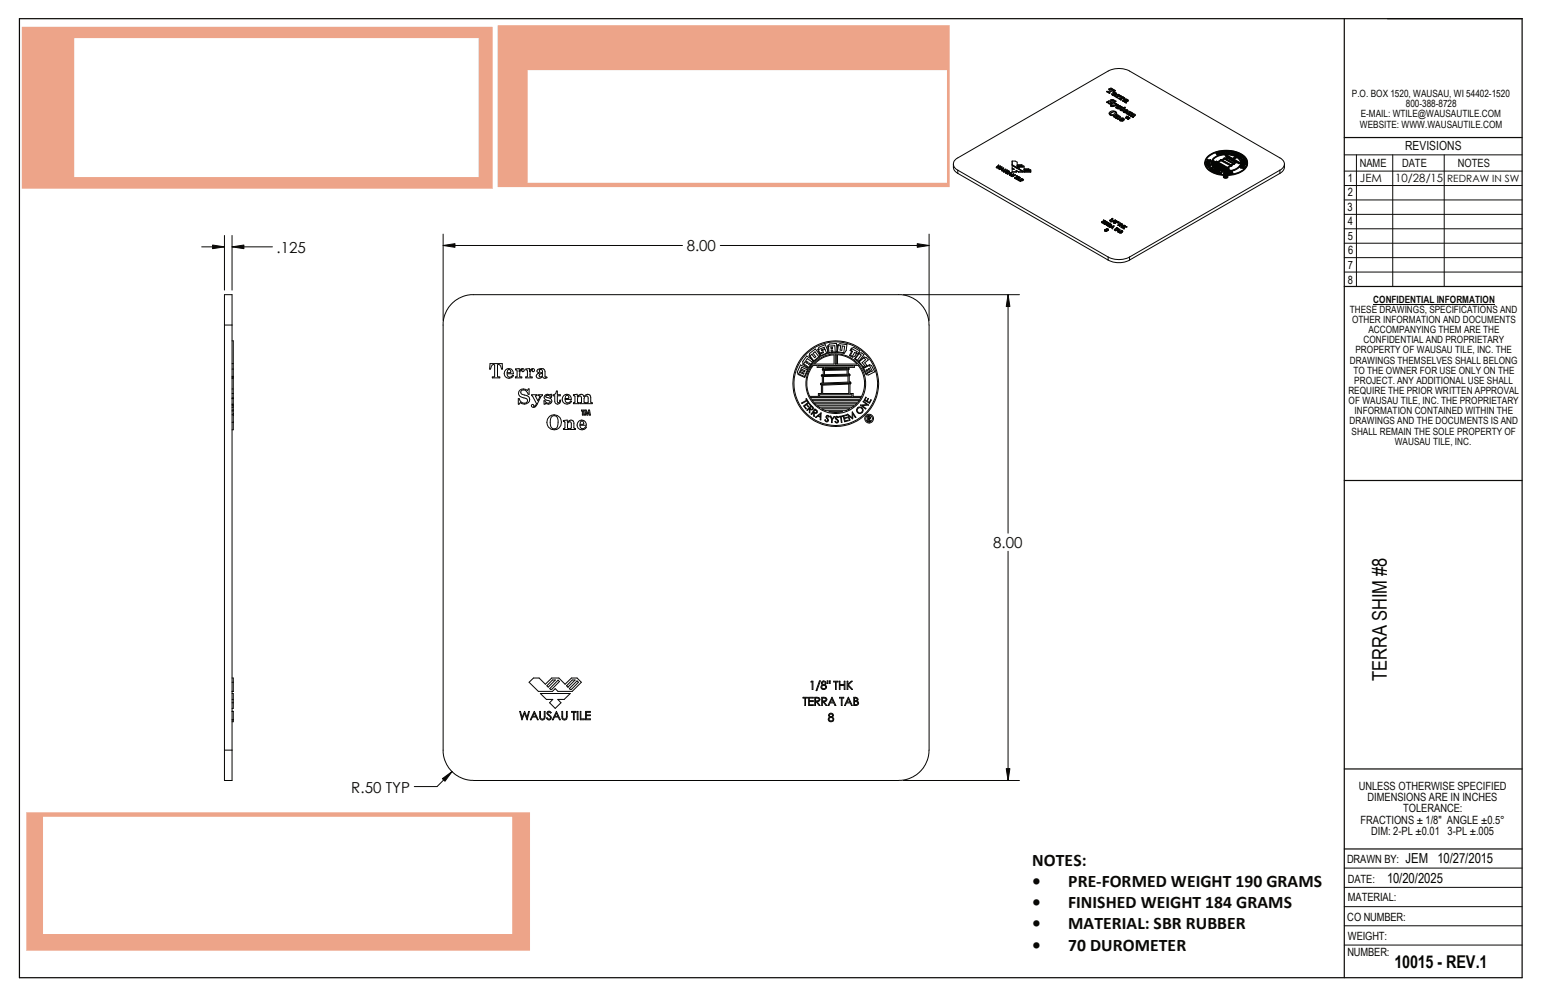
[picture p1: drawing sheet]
<svg xmlns="http://www.w3.org/2000/svg" width="432mm" height="279mm" viewBox="0 0 432 279" stroke-linecap="round" stroke-linejoin="round" font-family="sans-serif">
<defs><g id="words">
<text font-size="5.6" fill="#040503" x="386.6" y="189.9" transform="rotate(-90 386.6 189.9)">TERRA SHIM #8</text>
<g font-size="4.9" fill="#090806">
<text x="287.7" y="241.3">NOTES:</text>
<text x="287.7" y="247.3">•</text>
<text x="297.8" y="247.3">PRE-FORMED WEIGHT 190 GRAMS</text>
<text x="287.7" y="253.2">•</text>
<text x="297.8" y="253.2">FINISHED WEIGHT 184 GRAMS</text>
<text x="287.7" y="259.2">•</text>
<text x="297.8" y="259.2">MATERIAL: SBR RUBBER</text>
<text x="287.7" y="265.1">•</text>
<text x="297.8" y="265.1">70 DUROMETER</text>
</g>
<text font-size="4.9" fill="#040503" x="388.7" y="269.9">10015 - REV.1</text>
<g font-size="4.2" fill="#090806">
<text x="77.1" y="70.5">.125</text>
<text x="191.4" y="70.1">8.00</text>
<text x="276.9" y="152.9">8.00</text>
<text x="97.9" y="221">R.50 TYP</text>
</g>
<g font-size="3.8" fill="#040503">
<text x="391.8" y="240.6">JEM 10/27/2015</text>
<text x="386.7" y="246.1">10/20/2025</text>
</g>
<text font-size="3.5" fill="#0d0b08" x="391.7" y="41.7">REVISIONS</text>
<g font-size="3.2" fill="#0d0b08">
<text x="379.1" y="46.5">NAME</text>
<text x="390.8" y="46.5">DATE</text>
<text x="406.4" y="46.5">NOTES</text>
<text x="378.8" y="220.2">UNLESS OTHERWISE SPECIFIED</text>
<text x="381.2" y="223.4">DIMENSIONS ARE IN INCHES</text>
<text x="391.1" y="226.5">TOLERANCE:</text>
<text x="379.2" y="229.7">FRACTIONS ± 1/8&quot; ANGLE ±0.5°</text>
<text x="382.2" y="232.9">DIM: 2-PL ±0.01 3-PL ±.005</text>
</g>
<g font-size="3.2" fill="#090806">
<text x="375.7" y="50.7">1</text>
<text x="379.1" y="50.8">JEM</text>
<text x="388.9" y="50.8">10/28/15</text>
<text x="375.7" y="58.8">3</text>
<text x="375.8" y="54.8">2</text>
<text x="375.8" y="62.8">4</text>
<text x="375.8" y="66.9">5</text>
<text x="375.8" y="70.8">6</text>
<text x="375.8" y="75.1">7</text>
<text x="375.8" y="79.1">8</text>
<text x="375.5" y="240.7">DRAWN BY:</text>
<text x="375.8" y="246.1">DATE:</text>
<text x="375.8" y="251.4">MATERIAL:</text>
<text x="375.6" y="256.8">CO NUMBER:</text>
<text x="375.8" y="262.1">WEIGHT:</text>
<text x="375.6" y="266.7">NUMBER:</text>
</g>
<g font-size="2.8" fill="#090806">
<text x="376.9" y="27.1">P.O. BOX 1520, WAUSAU, WI 54402-1520</text>
<text x="391.9" y="29.9">800-388-8728</text>
<text x="379.1" y="35.6">WEBSITE: WWW.WAUSAUTILE.COM</text>
<text x="379.3" y="32.7">E-MAIL: WTILE@WAUSAUTILE.COM</text>
<text x="403.4" y="50.8">REDRAW IN SW</text>
<text x="376.3" y="87.3">THESE DRAWINGS, SPECIFICATIONS AND</text>
<text x="382.8" y="84.5">CONFIDENTIAL INFORMATION</text>
<text x="376.9" y="90.1">OTHER INFORMATION AND DOCUMENTS</text>
<text x="380.1" y="95.8">CONFIDENTIAL AND PROPRIETARY</text>
<text x="381.5" y="92.9">ACCOMPANYING THEM ARE THE</text>
<text x="376.3" y="101.4">DRAWINGS THEMSELVES SHALL BELONG</text>
<text x="377.9" y="98.6">PROPERTY OF WAUSAU TILE, INC. THE</text>
<text x="377.3" y="104.2">TO THE OWNER FOR USE ONLY ON THE</text>
<text x="377.5" y="107">PROJECT. ANY ADDITIONAL USE SHALL</text>
<text x="375.9" y="109.9">REQUIRE THE PRIOR WRITTEN APPROVAL</text>
<text x="375.9" y="112.7">OF WAUSAU TILE, INC. THE PROPRIETARY</text>
<text x="376.2" y="118.3">DRAWINGS AND THE DOCUMENTS IS AND</text>
<text x="377.6" y="115.5">INFORMATION CONTAINED WITHIN THE</text>
<text x="376.8" y="121.2">SHALL REMAIN THE SOLE PROPERTY OF</text>
<text x="388.8" y="124">WAUSAU TILE, INC.</text>
</g>
</g></defs>
<g fill="none" stroke="#0d0b08" stroke-width=".28">
<path d="M374.7 51.7h49.6M374.7 59.8h49.6M374.7 55.8h49.6M374.7 43.2h49.6M374.7 47.7h49.6M378.1 43.2v36.7M388.2 43.2v36.7M402.6 43.2v36.7M374.7 71.8h49.6M374.7 67.8h49.6M374.7 75.9h49.6M374.7 63.8h49.6"/>
<path d="M374.7 252.8h49.6M374.7 247.4h49.6M374.7 242.1h49.6M374.7 258.1h49.6M374.7 263.5h49.6"/>
</g>
<path d="M5.4 5.2v267.4h418.9v-267.4h-37.5" fill="none" stroke="#090806" stroke-width=".34"/>
<path d="M5.4 5.2h418.9M374.7 5.2v267.4M374.7 38.4h49.6M374.7 79.9h49.6M374.7 134h49.6M374.7 214.4h49.6M374.7 236.7h49.6" fill="none" stroke="#0d0b08" stroke-width=".34"/>
<g fill="none" stroke="#040503" stroke-width=".28">
<path d="M308.5 28.4l.1 .2M308.5 25.5l.7 .5M308.5 28.4l.1 .1M308.5 25.5l.7 .4M308.6 28.5v.1M308.6 28.6h.3M308.6 28.5h.3M308.9 28.6l.2 .3M308.9 28.5l.2 .3M308.9 28.5v.1M309.1 28.2l-.1 .3M309.1 28.9l.6 .2"/>
<path d="M309.1 28.8l.6 .2M309.1 28.2a.41 .41 0 0 0 .2 .6 .41 .41 0 0 0 .5-.2M309.1 24.8l.1 .2M309.1 28.8v.1M309.1 28.2l-.6 .2M309.1 24.8l.6-.2 1.2 .6M309.1 24.8l.1 .1M309.2 25.7v.1M309.2 31.5v.2M309.2 25.8l.2 .1M309.2 31.7l.3 .4M309.2 24.9v.1"/>
<path d="M309.2 25.9v.1M309.4 25.9l-.2 .1M309.4 25.9h-.2M309.4 28l.3 .6M309.5 32.1l.6 .2 .9-.2M309.5 32v.1M309.6 29.5l.1 .1M309.6 29.4v.1M309.7 28.6h.1M309.7 28.4l.1 .2M309.7 28.4v.2M309.7 29v.1"/>
<path d="M309.7 29.6l.2 .1M309.7 29.5l.2 .1M309.7 29.5v.1M309.8 29.5l-.1-.2v.2M309.8 29.5h.1M309.9 31.5l-.4 .3M309.9 31.3v.2M309.9 28.1h-.1M309.9 28.1h.5M309.9 26.2l.2 .4M309.9 27.9h.5M309.9 27.9l-.1 .2 .5 .5-.2 .2"/>
<path d="M309.9 27.9v.2M309.9 29.3l-.1 .2M309.9 29.6v.1M310 24.9l-.8 .1M310 24.8v.1M310 24.8l-.8 .1M310 24.9l-1.1 .6h-.4M310.1 29l-.4 .1M310.1 28.8l-.4 .2M310.1 28.8v.2M310.1 26.5h.8M310.1 26.5l-.1-.2a.62 .62 0 0 1 .6-.5 .62 .62 0 0 1 .6 .5l-.2 .2"/>
<path d="M310.1 26.5v.1M310.3 28.7l-.2 .3M310.3 28.6v.2M310.3 25.1h.2M310.3 25.1v.1M310.3 25.5l.1 .2M310.3 25.2l-1.1 .6M310.3 25.2h.2M310.3 25.5l.1 .1M310.3 25.1l-1.1 .6M310.4 29.7h-.5M310.4 26.2l-.1 .2"/>
<path d="M310.4 29.5l-.5 .1M310.4 26.1l-.2 .3 .7 .1M310.4 26.2l.6 .4M310.4 25.6v.1M310.4 26.1v.1M310.4 29.5v.2M310.4 26.1l.6 .4M310.4 28.1l.2 .1M310.4 27.9l.2 .3-.2 .2M310.4 28.4l.1 .3M310.4 27.9v.2M310.4 28.4l.1 .1"/>
<path d="M310.5 25.2v.1M310.5 25.1l-.2 .4M310.5 32.5l.5 .4M310.5 25.1v.1M310.5 32.5l.5 .3M310.5 26l.4-.1 .2 .2-.3 .1zM310.5 28.5v.2M310.6 28.7l.1 .2M310.6 28.7l.7 .3M310.6 28.7h.1M310.7 28.8l-.4 .7h-.5M310.7 28.7v.1"/>
<path d="M310.8 26.8l.6 .5M310.8 26.8l.6 .4M310.9 26.5v.2l-.8-.1M310.9 31.2h.1a.87 .87 0 0 1-.6 .7 .87 .87 0 0 1-.9-.2l.4-.4M310.9 31.2l-1 .1M310.9 31.3l-.4-.1-.6 .3M310.9 31.3l.1 .1M310.9 25.2l-.5 .5M310.9 31.2v.1M310.9 25.2l-.5 .4M311 29.1l.2 .1M311 31.9l.3-.3a1.06 1.06 0 0 0-1.1-.7 1.06 1.06 0 0 0-1 .9l.3 .2"/>
<path d="M311 31.9l-.9 .2-.6-.1M311 29l-.2 .4 .6-.1M311 31.9v.2M311 32.6v.1M311 26.1h-.4M311 26v.1M311 26.5v.1M311 32.8v.1M311 32.7h.1M311.1 28.2h-.3a.76 .76 0 0 0-1.3-.1l.2 .3M311.1 28.2l-.6 .5M311.1 29.9v.2"/>
<path d="M311.1 29.9v.1M311.1 28.2l-.6 .3M311.1 32.7v.3l.6 .3M311.1 32.9l.6 .2M311.1 32.7l-.1 .1M311.1 29h-.1l-.1 .4M311.1 30.1h.2M311.1 29l.1 .2M311.1 30v.1M311.1 30h.2M311.3 31.5l-.3 .6M311.3 30.1l.2 .2"/>
<path d="M311.3 26.1l-.3 .5M311.3 32l.1 .1-.9 .4M311.3 30l.2 .1M311.3 29l-.1 .2M311.3 30v.1M311.3 32v.2M311.3 32l.4 .1M311.3 32h.1M311.3 29h-.2M311.3 32.4v.2M311.3 32.6l-.2 .1M311.3 32.4l-.3 .2"/>
<path d="M311.4 29.1v.2M311.4 27h.1M311.4 29.1l.4 .2M311.4 29.1h.1M311.4 27l.1 .1M311.4 29.8l.1 .3h.4M311.4 27.2v.1M311.4 29.8v.2M311.4 29.8l-.3 .1M311.5 30.3h.6M311.5 29.5h.2M311.5 30.1l.6 .1"/>
<path d="M311.5 29.3h.2M311.5 29.5l-1.1 .2M311.5 29.3v.2M311.5 30.1v.2M311.5 29.3l-1.1 .2M311.5 27.1l-.1 .1M311.5 27.1l-.1 .2M311.6 26.8v.2M311.6 27l-.2 .1M311.6 26.8l-.2 .2M311.6 29.7l.1 .2M311.6 26.3l.1 .2"/>
<path d="M311.6 26.3l.1 .1M311.6 26.3l.5 .2M311.7 29.9l.1 .2M311.7 33v.1M311.7 29.8l.1 .1M311.7 26.4v.1M311.7 29.8v.1M311.7 33.1v.2M311.7 26.5l-.9 .3M311.7 33.1h.1M311.7 32.1l-.1 .2h.5l.2 .3M311.7 29.3v.2"/>
<path d="M311.7 32.1v.2M311.8 32.4l-.5 .2M311.8 32.4l.1 .2-.9 .3M311.8 32.4h-.5M311.8 29.9l.1 .2M311.8 30.1h.1M311.8 29.3l-.1 .2M311.8 27.4l.7 .5M311.8 29.9v.2M311.8 29.3h-.1M311.8 27.4l.7 .4M312 29.6l.3 .2"/>
<path d="M312 29.6h.3M312 29.6l.3 .4-.2 .2M312 33.2l.3 .5M312.1 32.7v.2M312.1 32.9l-.4 .2M312.1 32.7l-.4 .3M312.1 26.8l-.5 .2M312.1 26.9l.1 .1M312.1 26.5l-.3 .2h.6v.2M312.1 26.5l.1 .5M312.1 30.2v.1M312.2 27h.2"/>
<path d="M312.2 26.7v.2M312.2 26.7l-.6 .1M312.2 26.9h.2M312.2 26.7h.1M312.3 32.5l-.2 .4M312.3 30.5l.1 .3M312.3 30l-.2 .3M312.3 33.5l.7 .2M312.3 33.5l-.2-.1a.69 .69 0 0 1 .6-.6 .69 .69 0 0 1 .7 .5l-.3 .2M312.3 32.6l-.2 .1M312.3 29.6l.1 .3M312.3 26.7h.1"/>
<path d="M312.3 29.6v.2M312.3 33.5v.2M312.3 29.8h.1M312.4 27.5l.1 .2M312.4 29.9h.1M312.4 29.9l.1 .2M312.4 27.5v.1M312.4 30.7v.1M312.4 26.9v.1M312.5 27.8v.1M312.5 29.9v.2M312.5 26.8l-.1 .2"/>
<path d="M312.5 33.3l-.2 .1M312.5 33.1l-.2 .3 .7 .3M312.5 33.1v.2M312.5 33.3l.6 .4M312.5 33.1l.6 .4M312.5 27.7v.2M312.5 27.7v.1M312.6 33.1l.4-.1 .2 .1-.2 .2zM312.6 27.6h-.1M312.6 27.4v.2M312.6 27.4l-.2 .1M312.6 30.5v.2l.5-.1"/>
<path d="M312.6 26.9l.1 .2M312.6 26.9l.1 .1M312.6 26.9l.5 .2M312.7 27v.1M312.7 27.1l-.9 .3M312.7 29.8h-.2a.45 .45 0 0 0-.4-.4 .45 .45 0 0 0-.4 .4M312.7 29.8l-.2 .3M312.7 29.8l-.2 .1M312.8 33.2h.3M312.8 30l.1 .1-.6 .3 .1 .3M312.8 30v.1M313 28.1l.1 .2"/>
<path d="M313 33.7h-.7M313 28v.2M313.1 30.6l-.2 .3-.5-.1M313.1 30.6l-.7 .1M313.1 28.3l.5 .1M313.1 30.9l.2 .5M313.1 28.2l.5 .1 .1 .2M313.1 28.2v.1M313.1 27.4l-.5 .2M313.1 27.3l.1 .3M313.1 27.1l-.3 .1h.5l.1 .2M313.1 27.1v.1"/>
<path d="M313.1 33v.2M313.1 33.5v.2M313.1 33.2h.1M313.2 27.6h.2M313.2 27.4h.2M313.2 27.3v.1M313.2 27.3l-.6 .1M313.2 30.4l-.6 .1M313.2 30.4l.2 .1M313.2 30.2l.2 .2M313.2 30.2l-.6 .3M313.2 27.3h.1"/>
<path d="M313.2 27.4v.2M313.2 30.2v.2M313.3 27.3h.1M313.3 31.2l.7 .1M313.3 31.2v.2M313.4 33.4l-.3 .3M313.4 28l.5 .1-.5 .1M313.4 28v.2M313.4 28.2h.4M313.4 33.2v.2M313.4 27.4v.2M313.4 30.4v.1"/>
<path d="M313.5 27.5l-.1 .1M313.5 27.3v.2M313.6 28.4l.1 .2M313.6 31l-.2 .1M313.6 30.9l-.1 .3 .5 .1M313.6 27.7v.2M313.6 30.3l-.2 .2M313.6 30.9v.1M313.6 31l.6 .3M313.6 30.9l.6 .3M313.6 30.3l-.2 .1M313.6 27.8a.45 .45 0 0 1 .5-.2 .45 .45 0 0 1 .3 .5"/>
<path d="M313.6 27.8v.1M313.6 29.9l-.8 .1M313.6 29.9l-.2 .3M313.6 29.9l-.3 .2 .3 .2M313.7 28.6l.2 .1M313.7 30.8h.5l-.1 .2zM313.7 28.5h.3M313.7 28.5v.1M313.7 32.7l.1 .2M313.7 32.7l.1 .1M313.8 30.9h.4M313.8 27.9h.1"/>
<path d="M313.8 32.8v.1M313.9 27.7l-.3 .1M313.9 28.4h.1M313.9 28.4l.1 .1M313.9 27.7h.1M313.9 27.7v.2M313.9 32.9l.1 .1M313.9 32.9h-.1M313.9 32.9h.1M314 27.9h-.1M314 27.9h.2M314 27.7l.2 .1"/>
<path d="M314 28.7h-.1M314 31.6l.5 .4M314 28.5l-.1 .2M314 31.6l.5 .3M314 31.3l-.2 .2-.5-.1M314 32.9l.4-.2-.2 .3M314 32.9v.1M314.1 32.4v.2M314.1 32.4l.3 .2M314.1 32.4l-.4 .3M314.2 27.8l-.2 .2-.9-.1v.3M314.2 27.9h.1"/>
<path d="M314.2 27.8v.1M314.2 31.2l.3-.2-.2-.4h-.7l-.5 .3 .2 .3M314.2 33h-.2M314.2 33l.1 .2M314.2 33h.1M314.2 30.7v.2M314.2 31.2v.1M314.2 30.9h.1M314.2 32.7l-.2 .1M314.2 32.6v.1M314.2 32.6h.1M314.2 32.6l-.4 .2"/>
<path d="M314.3 33l.4-.1-.2 .2M314.3 33v.2M314.3 32.6l-.1 .1M314.4 28.3l-.5 .2M314.4 28.1l-.5 .3M314.4 28.1v.2M314.4 32.6h.1M314.4 32.6h-.1M314.5 31l-.3 .3M314.5 30.9v.2M314.5 33.1v.2M314.5 33.1l-.2 .1"/>
<path d="M314.5 33.1v.1M314.5 27.9l-.1 .4M314.5 31.9v.1M314.5 33.2v.1M314.6 31.7v.1M314.6 31.8h.1M314.6 31.8v.3l.6 .3M314.6 32h-.1M314.6 32.6l-.1 .3M314.6 32.6l-.7 .3M314.6 32.6l-.2 .3h.6M314.6 32l.6 .3"/>
<path d="M314.6 31.8l-.1 .1M314.8 31.1l.1 .1M314.8 31.1v.1M314.8 31.1l.5 .1M314.8 31.2l-.8 .4M314.9 31.2h-.1M314.9 31.2h.1M314.9 31.5h.5M314.9 31.6l-.3 .2M314.9 31.5v.1M314.9 31.5l-.3 .2M315 32.9l-.5 .4"/>
<path d="M315 32.9l-.5 .3M315.2 32.3v.1M315.2 32.1v.1M315.2 32.2h.1M315.3 31.2l-.2 .2 .6 .1v.3l.7 .2M315.3 32.2v.3l.5 .3M315.3 32.3l-.1 .1M315.3 32.2l-.1 .1M315.3 31.2v.2M315.4 31.5l-.5 .1M315.4 31.5v.2l-.8 .3M315.4 32.3l.4 .3"/>
<path d="M315.4 32.3h.1M315.6 31.9h.4M315.6 32l-.3 .2M315.6 31.9l-.4 .2M315.6 31.9v.1M315.8 31.6v.2M315.8 32.5v.1M315.8 32.6v.2M315.8 32.6h.1M315.9 32.6l-.1 .2M315.9 32.6h-.1M316 31.9l-.4 .1"/>
<path d="M316 31.9l.1 .1-.7 .3M316.3 32.3l-.4 .3M316.3 32.2l-.5 .3M316.3 32.2v.1M316.4 32l-.1 .3M316.4 32l-.1 .2M265.8 45.7l.1 1.5 1.1 1.1M267 47.5a1.81 1.81 0 0 1-1.2-1.8 1.81 1.81 0 0 1 1.2-1.7l41.9-24.2a6.5 6.5 0 0 1 6 0l41.9 24.2a1.79 1.79 0 0 1 1.3 1.7 1.79 1.79 0 0 1-1.3 1.8M267 47.5l41.9 24.2M267 47.5v.8M267 48.3l41.9 24.2M277.7 46.6l.9-.2-.3 .5"/>
<path d="M277.7 46.8h.1M277.7 46.6h.1M277.7 46.6v.2M278.3 46.9h.1M278.4 46.1l-.7 .5M278.4 46.1l-.2 .3M278.4 46.1l-.4 .4 .8-.2M278.5 46.6l-.8 .2M278.6 47.2v.1M278.6 47.1v.2M278.8 46.3l-.2 .4M278.8 46.3h.1"/>
<path d="M278.8 46.3l-.3 .5 .8-.2M279.1 47.2l-.5 .1M279.1 47.2l.3 .2M279.1 47.1l.3 .2-.1 .2M279.1 47.1h-.5M279.1 47.1v.1M279.2 47l.5-.1-.2 .3zM279.3 47.5l.1 .2M279.3 47.5h.1M279.3 46.6l-1 .5v-.2M279.3 46.6l-1 .3M279.4 47.5v.2"/>
<path d="M279.5 47.1l-.1 .1M279.6 47.6v.2M279.7 47.8v.2M279.8 46.9l-.4 .8M279.8 46.9l-.4 .6M279.8 46.9l-1.2 .2M279.8 46.9h.1M279.8 47.5v.3M279.8 47.5v.2M279.9 47.6l-.1 .1M279.9 47.5h-.1M279.9 47.5v.1"/>
<path d="M280.3 48l.1 .3M280.4 47.9l-.7 .1M280.4 48.3h.4M280.4 48.2h.4M280.4 47.8h-.7M280.4 47.8v.1M280.4 48.2v.1M280.4 47.9l.2 .3 .2-.3M280.4 47.9v.3M280.4 47.2l-.7 .3v.3M280.4 47.2l-.5 .4M280.4 47.9v.2"/>
<path d="M280.4 47.2l-.5 .3M280.8 48.3v.3M280.8 48.3v.1M280.8 47.8v.2M280.8 47.5l-1 .3M280.8 47.5l-.4 .4M280.8 48.2v.1M280.8 48.4v.2M280.8 47.5l-.4 .3M280.9 48l-.1 .3M280.9 47.8l.3 .1M280.9 47.7h.3"/>
<path d="M280.9 47.7l-.1 .5M280.9 47.7v.2M281.2 47.7l.1 .2-.1-.3-.4 .2M281.2 47.7v.3l.1-.2M281.2 48.5l-.4 .1M281.2 48.5l.3 .1M281.2 48.3l.4 .3-.1 .2M281.2 48.3l-.4 .1M281.2 48.3v.2M281.3 48.3l.5-.1-.2 .3zM281.5 48.8v.1M281.5 48.8h.1"/>
<path d="M281.7 48.3l-.2 .1M281.8 49l.1 .2M281.8 48.9v.2M281.9 49.1v.1M282 48.8l.1 .1M282 48.8v.2h.5M282 48.1l-.5 .8M282 48.1l-.5 .7M282 48.1l-1.2 .2M282 48.1h.1M282.1 48.7l-.1 .1M282.1 48.7v.2"/>
<path d="M282.2 46.9l.6 .3h-.6v.8h1.1v-.5l.6 .4M282.2 47.9h1.1M282.2 45.9l1.3 .8M282.5 49.1l-.6 .1M282.5 49l-.6 .1M282.5 47.2l-.3-.2v-.8l2.9 1.7M282.5 49v.1M282.6 48.5l-.7 .3v.3M282.6 48.5l-.5 .4M282.6 48.5l-.5 .2M282.8 49.6l.1 .1M282.8 49.6h.1"/>
<path d="M282.9 49.6v.1M283 48.7l-.5 .4M283 48.7l-.5 .3M283.2 49.8l.1 .2M283.2 49.8h.1M283.3 49.8v.2M283.3 47.6l.6 .4M283.4 49l.1 .2M283.4 49l.1 .1-.7 .5M283.4 49l.5 .2M283.5 50l.4 .3M283.5 50l.4 .2"/>
<path d="M283.5 46.9l-1.3-.8v-1.2h.8l.5 .3v.7h1.3l.7 .5v.7h1.2l.6 .3v.6h-1.8M283.5 46.9h.6M283.5 46.7h.6v.5l1.4 .8M283.5 46.1l1.4 .2h-1.4zM283.5 46.7v.2M283.5 46.2h1.2M283.6 49.3l-.7 .4M283.6 49.3l.2 .1M283.6 46.6l1.6-.2h-1.7l.2 .2M283.6 49.1l.2 .2M283.6 49.1l-.7 .5M283.6 49.1v.2"/>
<path d="M283.8 49.3v.1M283.9 49.2l-.1 .2M283.9 50.2v.1M283.9 49.2l-.1 .1M283.9 47.9v.1M283.9 47.9h1.2M284 50.1v.3l.5 .2M284 50.2l-.1 .1M284 50.1l-.1 .1M284 50.2l.5 .3M284.1 49.3l-.8 .7M284.1 49.3l-.8 .5"/>
<path d="M284.1 49.3l-.9 .5M284.1 47.1l1.4 .8M284.4 49.5l-.6 .5M284.4 49.5l-.9 .5M284.4 49.5l-.8 .4 .4 .2M284.5 50.2l-.2 .1M284.5 50.2l.4 .2M284.5 50l.4 .3M284.5 50l-.3 .2 .4 .3M284.5 50v.2M284.5 50.5v.1M284.6 50.5l-.1 .1"/>
<path d="M284.6 50.5h-.1M284.7 46.2v.1M284.7 46.1v.1M284.8 50l-.1 .1M284.8 50l.4 .2M284.8 49.9l-.2 .1 .4 .2M284.8 49.9l.4 .2M284.8 49.9v.1M284.9 50.3v.1M285 50.2l-.1 .2M285 50.2l-.1 .1M285.1 47.9l-1.2 .1"/>
<path d="M285.2 50.1v.1M285.3 50l-.1 .2M285.3 50l-.4-.2-.9 .4M285.3 50l-.1 .1M285.5 47.5h1.5v.2h-1.4zM285.5 47.9h1.8M285.5 47.2l1.4 .2h-1.4zM285.5 47.9v.1M285.6 47.7h1.4M286.6 47.2v.2M335.8 45.3a3.7 3.7 0 0 0 3.3 3.3l2.3 .3M336.4 45.7l.9-.1v.2"/>
<path d="M336.4 45.1v.3h.1M336.4 45.7h.4l-.3 .4M336.4 45.8h.1M336.4 45.1l.1-.3 .8 .1-.1 .2M336.4 45.1h.1M336.4 45.8h.2M336.5 43.8a8.5 8.5 0 0 1 10.6 0 2.48 2.48 0 0 1-1.1 4 8.6 8.6 0 0 1-9.5-.9 2.13 2.13 0 0 1 0-3.1zM336.5 46.2v.1M336.5 45v.1M336.5 45h.3M336.5 46.1h.1M336.5 46.1l1 .1"/>
<path d="M336.5 44.8v.2M336.5 46.1v.2M336.5 44.8l.3 .1v.2M336.5 44.8v.3M336.5 46.3h.3M336.5 46.1l.3 .1M336.5 44.6l.7 .2M336.7 43.8a8.2 8.2 0 0 1 10.5 .2 2.57 2.57 0 0 1-1.6 3.9 8.6 8.6 0 0 1-9-1 2.19 2.19 0 0 1 .1-3.1zM336.7 46.7h.1M336.7 46.5l.1 .1M336.7 46.5l.1 .2M336.8 45.5l.1 .1"/>
<path d="M336.8 45.3l-.4 .2v.3M336.8 45.5l-.4 .2M336.8 45.3v.2M336.8 45.1v.2M336.8 45.1h.1M336.8 45.9l.3 .2M336.8 45.8l.3 .1M336.8 45.3h.4M336.8 46.3l.1 .1M336.8 45.4h.4M336.8 45.9l-.3 .2M336.8 46.2l.2 .2"/>
<path d="M336.8 45.8v.1M336.8 46.2v.1M336.8 45.8l-.3 .2M336.9 45.7l.1 .2 .2-.1h-.3M336.9 45.7h.3M336.9 45v.1M336.9 45h.3M336.9 44.9h.3l-.1 .2M336.9 44.9v.2M336.9 44.9v.1M337 46.2h.3l-.2 .2zM337 46.4l-.3 .1"/>
<path d="M337 45.5l-.2-.2-.4 .3M337 46.3h.1M337 45.5v.1M337.1 46.9v.2M337.1 45.9v.2M337.1 47.1l.3 .1M337.1 47h.3M337.1 45.1h.1M337.1 45.1l.1 .3M337.1 47v.1M337.2 45.7v.2M337.2 45.6h.1"/>
<path d="M337.2 46.8v.1M337.2 46.8l-.1 .2M337.2 45.2v.2M337.2 45.4l-.2 .1M337.2 44.8h.1M337.2 45.1v.1M337.2 45.4v.2M337.2 45.2l-.8 .1M337.3 45.3l-.1 .3M337.3 45.8l-.2 .3M337.3 45.8l-.2 .1M337.3 44.8v.5"/>
<path d="M337.3 45.8h.1M337.4 44.5h-.9v.2l.7 .1M337.4 44.5v.5M337.4 47v.2M337.4 44.5l-.1 .3M337.5 46.2l-.7 .5M337.5 46.2h.1M337.5 46.2l-.7 .4M337.6 47.5h.1M337.6 47.3v.2M337.6 46.9l-.2 .1M337.7 45.3a2.91 2.91 0 0 0 3 2.5 4.6 4.6 0 0 0 5.2-1.8l.1-.7"/>
<path d="M337.7 46.7l-.3 .5M337.7 46.9h-.1M337.7 46.9h.1M337.7 46.7h.1M337.7 46.7v.2M337.8 45.3l4.2 2.4h-.4l-3.8-2.2zM337.8 45.4l4 2.3M337.8 45.6l3.6 2.1-.4-.1-3.1-1.8zM337.8 46.9l.1-.2h-.2l-.2 .2h-.3M337.8 46.7v.2M337.8 46.7l.1 .3M337.9 45l4.6 2.6-.3 .1-4.4-2.6"/>
<path d="M337.9 45l-.1 .1M337.9 45.1l-.1 .1M337.9 45.8l3.2 1.8M337.9 45.1l4.4 2.6M337.9 45v.1M337.9 44.9l4.9 2.7M337.9 46.9v.1M337.9 46l2.8 1.6-2.5-1.3zM337.9 44.7l5 2.9h-.2M337.9 44.7v.2M337.9 47.3l.8-.1 .1 .2M337.9 46.8v.2"/>
<path d="M337.9 47.2v.1M337.9 47.3l-.3 .2M337.9 47.2l-.3 .1M338 47.7v.1M338 47.5v.3M338 47.8h.4M338 47.7h.4M338.1 47.5l.2 .1M338.1 47.5l-.1 .2M338.1 46.2l2.3 1.3M338.1 47.5v.1M338.1 44.2a5.7 5.7 0 0 1 7.7 .5 2.03 2.03 0 0 1-1.6 2.6 5.6 5.6 0 0 1-6.4-1.3l-.1-.9z"/>
<path d="M338.1 46.9v.3M338.1 46.9l-.5 .4M338.1 46.9l-.1 .3h.5M338.3 47.5l.1 .1M338.4 46.6l1.3 .7zM338.4 47.5v.1M338.4 47.6h-.1M338.4 47.7v.1M338.5 47.7l-.1 .1M338.5 47.5h.1M338.5 47.5l-.1 .2M338.5 47.2v.3"/>
<path d="M338.5 47.5v.2M338.5 47.2h-.6M338.5 47.9l.1 .1M338.5 47.9h.1M338.6 47.5h.1M338.6 47.3l.1 .1M338.6 47.3l-.1 .2M338.6 47.3v.2M338.6 47.9v.1M338.7 47.4h.1M338.7 47.4v.1M338.8 47.4l-.1 .1"/>
<path d="M338.9 47.6h.1M338.9 47.5v.1M338.9 47.5l.4 .1M338.9 47.5l-.4 .4M338.9 48v.2l.5 .1M338.9 48l.5 .2M339 45.2l.1-.2 3.2 1.9-.2 .1zM339 42.7l.4 .6M339 42.7l.4 .5M339 42.7l.2-.2 1-.2 .3 .5M339.1 47.7l-.5 .3M339.1 47.5l.2 .1"/>
<path d="M339.1 47.5l-.5 .4M339.1 47.5v.2M339.1 45.2h.1M339.1 45v.2M339.1 45.2l3.1 1.7M339.2 48h.1M339.2 48l.4 .1M339.3 47.6l-.2 .1M339.3 47.6h.1M339.3 47.6v.1M339.3 42.6v.2M339.3 42.6l.3 .4"/>
<path d="M339.3 42.8h-.1M339.3 42.8l.3 .3M339.4 43.2v.1M339.4 47.7v.1l.4 .1M339.4 48.2v.1M339.4 43.3h.2M339.4 47.7l.4 .1M339.4 47.7l-.4 .3 .4 .1M339.4 48.1v.2M339.4 48.1v.1M339.6 48.2v.2M339.6 45.2l.8-.5 2.7 1.4-1 .6z"/>
<path d="M339.6 48.2h.1M339.6 42.7h.1M339.6 43v.1M339.6 47.9v.2M339.6 47.9l-.4 .1M339.7 42.5v.2M339.7 42.5l-.2 .1 .2 .3M339.7 42.5l.2 .4M339.7 42.7l.2 .4M339.7 42.9l-.1 .2M339.7 42.9l-.1 .1M339.8 47.8v.1"/>
<path d="M339.8 47.7v.2M339.8 47.7l-.4-.1-.5 .4M339.8 47.7v.1M339.9 42.6h.2M339.9 42.9h.2M339.9 42.9v.2M339.9 47.9l.1 .5M339.9 47.9l-.3 .5M339.9 47.9l-.3 .3M340 47.8l.1 .4 .6-.3-.2 .7M340 47.8l-.4 .4M340 47.8h.1"/>
<path d="M340 48.3l.5-.3-.1 .4M340 48.3h.1M340.1 42.5l.3 .4-1 .3-.3-.5 .2-.1M340.1 42.5h-.3l.3 .4M340.1 42.9l-.2 .2M340.1 42.6l.2 .4M340.1 42.5v.1M340.2 44.6v.1M340.4 44.8l2.5 1.4M340.4 44.8l-.7 .4M340.4 44.7v.1M340.4 44.6l2.9 1.5"/>
<path d="M340.4 44.6h.1M340.4 48.4l.1 .2M340.4 48.4h.1M340.5 42.4l.2 .6M340.5 48.2l-.5 .3v-.2M340.5 48.4v.2M340.5 42.8v.1M340.5 42.8v.2l-1.1 .2M340.7 44.6l.6-.4 2.5 1.4-.6 .4zM340.7 47.9l-.2 .5M341 42.5l.1 .3M341 42.5h-.3"/>
<path d="M341 42.5v.1M341 49.2a.62 .62 0 0 0 .7 .5 .62 .62 0 0 0 .6-.5M341 42.7v.2M341 42.7l.3 .1M341.1 48.2l.1 .3 .3 .1M341.1 49.1l.7-.2 .5 .3a.73 .73 0 0 1-1.3 .1zM341.1 48.2a.5 .5 0 0 1 .5-.2 .5 .5 0 0 1 .4 .3M341.1 48.2l.4 .3M341.1 42.9v.1M341.1 42.9l-.4 .1M341.2 44.1v.1M341.2 42.5h.3"/>
<path d="M341.2 42.4l-.2 .1M341.2 42.4v.1M341.2 42.8v.1M341.2 42.8l-.1 .1M341.2 42.5l-.2 .2M341.2 42.5v.2M341.2 42.8v.2M341.2 49.1l.6-.1 .3 .3-.6 .2zM341.2 42.9v.1M341.2 44.1h.1M341.3 44.1v.1M341.3 49.3v.1"/>
<path d="M341.3 44.1l2.7 1.5M341.3 42.8h.1M341.3 44.2v.2M341.3 44.4l2.4 1.3M341.3 44.4l-.5 .3M341.4 43.1a4.1 4.1 0 0 0-3.4 1.5l.8 .5 .3-.2 .3 .2 .8-.6h.3l.7-.4 .9-.3M341.4 43.2a4.3 4.3 0 0 0-3.3 1.5M341.4 43.1l.4 .2h-.2M341.4 43.2l.3 .1M341.4 43.1v.1M341.5 42.3v.2M341.5 42.3l.1 .5"/>
<path d="M341.5 42.3l-.9 .1 .1 .5 .4-.1M341.5 42.5l.1 .3M341.5 49.4h.1M341.5 49.4v.1M341.5 49.4h-.1M341.5 48.5v.1M341.6 42.1a5.8 5.8 0 0 0-5.5 2.8l-.1 .5M341.6 49.4h.3M341.6 48l-.4 .1a.38 .38 0 0 0 .3 .4 .38 .38 0 0 0 .4-.2M341.6 48l.3 .3M341.6 48.1l-.4 .2M341.6 48.1l.3 .2"/>
<path d="M341.6 43.3l.5 .5M341.6 48v.1M341.6 49.2v.3M341.6 49.2h.1M341.6 49.2l-.1 .2M341.6 44.2l.4-.3 2.3 1.3-.4 .3zM341.6 43.3l.6 .4-.1 .1M341.6 49.1l-.4 .2M341.6 42.8h-.3M341.7 42.1l1.4 .1M341.7 43l1.1 .1 1.7 .5-.9 .6zM341.7 42.1l-1.2 .3"/>
<path d="M341.7 42.1l.1 .6M341.7 49.1h.1M341.7 49.1l-.1 .1M341.7 49.2h.1M341.7 49.2l.1 .1M341.7 42.8v.1M341.7 49.1v.1M341.7 42.8l-.5 .1M341.8 49.1l-.2 .1M341.8 42.8v.1M341.8 49.1v.2M341.8 42.9h.1"/>
<path d="M341.8 42.8l1.1 .1M341.8 43.8v.1M341.8 42.7v.1M341.8 42.7l-.1 .1M341.9 49.1l.2 .2M341.9 49.1l-.3 .1M341.9 43.2h.9l1.5 .5M341.9 49.1l-.6 .2M341.9 49.4h.1M341.9 43.3v.1M341.9 49.2v.2M341.9 43.3l1.7 1"/>
<path d="M341.9 43.3l3.4 2-1.7-1.1M342 48.2v.3l-.5 .1M342 43.9l2.6 1.3M342 48.3l-.5 .2M342 42.3v.1M342 43.9v.2M342 43.9h.1M342 44.1l2.2 1.2M342 44.1l-.3 .2M342 42.3h.3M342 42.3l-.1 .5M342 42.4l-.1 .4"/>
<path d="M342 42.4l.3 .1M342.1 48l.2 .6M342.1 48l.2 .5M342.1 48h.1M342.1 48l.7 .3M342.2 43.9l2.3 1.1zM342.3 42.7l.2 .1M342.3 48.5v.1M342.3 48.5h.1M342.3 48.3l.6 .3M342.3 42.3h.1M342.3 43.8v.1"/>
<path d="M342.3 42.3v.4M342.6 46.9l-.2 .2M342.6 42.3l.3 .2M342.6 42.3l.3 .1-.1 .5-.9-.1M342.6 42.3l-.1 .5M342.7 47.9l.1 .4M342.7 47.9l.2 .5M342.9 42.9h.1M342.9 47.9l.6-.1-.3 .2M342.9 48.6h.1M342.9 47.9l.3 .6M342.9 48.4h.1"/>
<path d="M342.9 48.4l-.6-.3v.4M342.9 47.9l.3 .5M342.9 48.4v.2M343 42.9l1 .2M343 42.9v.2M343.1 42.7l-.2 .2M343.1 42.7v.1M343.2 46.2l-.9 .5 .3 .2M343.2 42.8v.1M343.2 46.2v.1M343.2 46.3l-.8 .5M343.2 42.8h.1"/>
<path d="M343.2 42.8l.4 .1M343.2 42.9h.1M343.2 42.9l.4 .1M343.2 42.2l1.3 .3M343.2 42.2v.6M343.2 48.4v.1M343.2 42.2l-.9-.1-.4 .1-.1 .5M343.2 42.2l-.1 .5M343.3 46.1h.1M343.5 42.4v.1M343.5 47.9h-.4l.1 .2 .4-.1M343.5 42.4l.8 .2h-.6"/>
<path d="M343.5 42.4l-.2 .3 .4 .1M343.5 42.5l-.1 .2M343.5 42.5l.2 .1M343.6 48v.2l-.4 .1M343.6 48l-.4 .1 .1 .2h.4M343.6 44.3v.1M343.6 44.2v.1M343.6 42.9v.1M343.6 44.2l.1 .2M343.7 42.8l-.1 .1M343.7 42.8h.1M343.7 42.6l-.1 .4"/>
<path d="M343.7 48.3l-.5 .2M343.7 48.3l-.5 .1M343.7 42.7l.4 .1-.2 .3-.7-.3M343.7 42.8l.3 .1M343.7 44.2l1-.5zM343.9 45.7l-.7 .5M343.9 45.8l-.7 .5M343.9 45.7v.1M344 43.1v.2l.1-.1M344 45.6h.1M344.1 45.6l-.2 .1M344.1 43.2v.1"/>
<path d="M344.1 43.2l.8 .1M344.1 45.6l-.2 .2M344.3 43l-.3 .1M344.3 43v.1M344.4 45.4l-.3 .2M344.4 45.3l-.3 .3M344.4 45.3v.1M344.5 43.4l-.1 .1M344.5 43.5h.1M344.5 43.4l.4 .2M344.5 43.4v.1M344.6 45.2v.1"/>
<path d="M344.6 45.2l-.2 .1M344.6 43.7v.1M344.6 42.5a3.8 3.8 0 0 1 3 2.9M344.6 45.1v.3h-.2M344.6 42.5l-.2 .5M344.6 43.4h.1M344.6 45.1l.7 .4M344.6 45.1v.1M344.6 45.3l.7 .3M344.6 42.5l-1.2-.1-.4 .5M344.6 42.5l-.3 .5M344.8 43.7h.1"/>
<path d="M344.8 42.8v.1M344.8 43.1v.3M344.8 42.8l.7 .3-.6 .4-.3-.1M344.8 42.8l-.6 .4M344.8 43.3l-.2 .1M344.8 42.9l-.5 .4M344.8 42.9l.1 .1M344.8 43.1l.1 .1M344.8 43.8a1.83 1.83 0 0 1 1 1.6M344.8 43.9a1.85 1.85 0 0 1 1 1.5M344.8 43.9l-.8 .5M344.8 43.8l-.9 .5 1.9 1.1"/>
<path d="M344.8 43.8v.1M344.9 43.6l.3-.1-.2 .1M344.9 43.6v.1M344.9 43l.2 .1M344.9 43l-.1 .1M344.9 43.2v.1M345 43.6l.7 .6M345 43.7h-.1M345 43.6l.7 .5M345.1 43.1l.3 .1M345.1 43.1l-.2 .2M345.1 43.1l-.2 .1"/>
<path d="M345.3 45.5v.1M345.4 45.4l.4 .2a3.1 3.1 0 0 1-2.7 1.9l-.8-.4 .3-.2M345.4 45.4l-.1 .1M345.4 45.5l-.1 .1M345.4 45.5l.4 .2M345.4 45.4v.1M345.6 43.7l.1 .1M345.6 43.7l.1 .2M345.7 44.1v.1M345.7 46.6l.2 .3M345.7 46.6l.2 .1M345.7 43.8v.1"/>
<path d="M345.8 43.5h.1M345.8 43.3l-.7 .3 .6 .4 .7-.3-.2-.1M345.8 43.3l.2 .2M345.8 43.3l1 .5M345.8 43.5l-.6 .2M345.8 43.3v.2M345.9 43.1l-.1 .2M345.9 43.1l-1.2-.3-.6 .4M345.9 43.1l-.6 .4 .5-.2M345.9 46.9l.9 .1M345.9 46.7l.9 .2M345.9 46.7v.2"/>
<path d="M345.9 44.5l.2 .4M345.9 44.5l.2 .3M346 43.5h.1M346 43.5l-.4 .2M346.1 44.9l.2 .1M346.1 46.1l-.3 .5 .5-.3M346.1 46l.1 .1M346.1 46.2l-.2 .4M346.1 46.2l.7 .2M346.1 44.8v.1M346.1 46v.2M346.1 44.8l.3 .1"/>
<path d="M346.1 44.2h-.4M346.1 45l.1 .4M346.1 44.1v.1M346.1 45v.1M346.1 44.1h-.4M346.2 45.4l-.1 .6M346.2 45.4h1.1M346.2 45.4h.3M346.2 43.6v.1M346.2 43.6l-.5 .2M346.2 43.7l-.5 .2M346.2 43.7v.1"/>
<path d="M346.2 45h.9v.2l-.9 .1zM346.2 46.1h.5M346.2 46.1l.9 .3M346.2 45.6v.3M346.2 45.6h.9M346.3 46.3l-.1 .3 .4-.2M346.3 46.3l-.1 .3M346.4 44.9v.1M346.5 45.4h.1M346.5 45.6h.1M346.5 44.3v.2M346.5 45.6v.4l-.3-.1"/>
<path d="M346.5 45.6l.6 .1M346.5 44.3l.1 .1-.7 .1M346.6 46.4l-.1 .3h.2l.2-.5-.9-.2-.3 .6M346.6 46.4l-.1 .3M346.7 44.5v.1l-.6 .1M346.7 46.1h.1M346.7 45.8v.3M346.7 45.8h.7M346.8 43.8l-.7 .4M346.8 44.8l.3 .1M346.8 44.8l-.4 .1M346.8 44.8v.2"/>
<path d="M346.8 43.8l-.7 .3M346.8 44.3v.1M346.8 46.9v.1M346.8 44.2l-.3 .1M346.8 44.2l.3 .1 .3 .5M346.8 44.3h-.2l.1 .2M346.8 44.3l.3 .4h-.9l-.1-.1 .6-.1M346.8 44.4l-.1 .1M346.8 44.4l.2 .3M347.1 45v.1l-.9 .1M347.1 44.9h.1M347.1 46.4l-.3 .6"/>
<path d="M347.1 46.4l-.3 .5M347.1 45.7l.1-.2-1-.1v.5M347.2 44.9l.2 .4M347.2 44.9l-1.1 .1M347.3 45.4l.1 .6-.7-.1M347.4 44.8l-.1 .2M347.4 45.3l-.1 .2M347.4 45.3l-.9 .1M347.4 44.8l-.3 .1M347.8 45.3a3.5 3.5 0 0 1-3.3 3.3l-2.5 .3M356.8 47.5l-41.9 24.2M356.8 47.5v.8"/>
<path d="M356.8 48.3l-41.9 24.2M358.1 45.7l-.2 1.5-1.1 1.1M307 61.9l.1 .2M307 61.9h.1M307.1 61.9v.2M307.4 62.1l.4 .4M307.4 62.1l.4 .3M307.6 61.5v.1M307.6 61.4l.5 .2M307.6 61.4l.2 .1-.8 .4M307.6 61.4v.1M307.8 61.7l-.7 .4"/>
<path d="M307.8 61.7l.2 .1M307.8 61.5v.2M307.8 62.4v.1M307.8 61.5l.2 .1M307.8 61.5l-.7 .4M307.9 64.1l.1 .4M307.9 61.9v.2M307.9 62.1l-.2 .1M307.9 62.1l.4 .2M307.9 61.9l.4 .2M307.9 61.9l-.3 .2 .3 .3M307.9 62.4l-.1 .1"/>
<path d="M307.9 62.4h-.1M308 64.5h.3M308 64.3l.3 .1M308 62.5l.1 .2M308 61.6v.2M308 64.3v.2M308 62.5h.1M308.1 64.1l.2 .2 .1-.2M308.1 64.1h.3M308.1 64.1v.1h.3M308.1 61.6l-.1 .2M308.1 62.5v.2"/>
<path d="M308.1 61.6h-.1M308.2 61.9l-.1 .1M308.2 61.9l.4 .2M308.2 61.7l.4 .3M308.2 61.7l-.2 .2 .4 .2M308.2 61.7v.2M308.3 62.1v.2M308.3 64.4v.1M308.4 64h-.4v.3M308.4 64v-.1a.33 .33 0 0 1 .3-.1 .33 .33 0 0 1 .2 .3M308.4 62.1l-.1 .2M308.4 63.9v.1"/>
<path d="M308.4 62.1h-.1M308.4 64.2l.1 .1M308.4 62.7l.1 .2M308.4 62.4l-.3 .3M308.4 62.4h.1M308.4 62.3v.1M308.4 64.1v.1M308.4 62.7l.1 .1M308.4 62.3v.4M308.4 62.3l-.3 .2M308.5 63.8v.3h.3M308.5 63.8l.3 .1"/>
<path d="M308.5 63.8v.2h.3M308.5 64.5h-.2M308.5 64.3l-.2 .1M308.5 62.8v.1M308.5 64.3v.2M308.6 64.2l-.1 .3M308.6 62.5l.5 .1M308.6 62.4h.5M308.6 62v.1M308.6 62.4v.1M308.6 62.5l-.1 .4M308.6 62.4l-.1 .4"/>
<path d="M308.7 62.9l.1 .1M308.7 61.9l-.1 .2M308.7 62.9h.1M308.7 61.9l-.5-.3-.8 .5M308.7 61.9l-.1 .1M308.8 63.9v.2M308.8 64v.1M308.8 62.9v.1M308.8 63.9v.1M308.8 62.1l-.3 .1 .5 .2M308.8 62.1v.1M308.8 62.1l.1 .1"/>
<path d="M308.8 62.2l-.1 .1M308.8 62.2l.1 .1M308.9 64.2l-.3 .1M308.9 71.7a6.5 6.5 0 0 0 6 0M308.9 72.5a6.4 6.4 0 0 0 6 0M308.9 64.1l-.4 .2M308.9 71.7v.8M308.9 64.1v.1M308.9 62.2l.1 .2M308.9 62.2v.1M308.9 64v.2M308.9 62.3l.1 .1"/>
<path d="M309.1 62.4l.1-.2-.4-.2-.8 .5M309.1 63.1l.1 .2M309.1 62.4v.2M309.2 62.8l-.4 .2M309.2 62.7v.2M309.2 62.7l-.1 .4M309.2 62.7l-.4 .2M309.2 62.3l-.1 .3M309.3 62.8l.5 .1M309.3 62.8h.5M309.3 62.8l-.1 .5M309.3 63.2l.1 .2"/>
<path d="M309.3 63.2l.1 .1M309.3 61.4l.1 .2M309.3 61.4l.1 .1M309.4 62.7l.3 .1M309.4 61.5v.1M309.4 63.3v.1M309.5 62.6l.2 .1M309.5 62.5l-.3 .2h.2M309.5 62.5l.2 .1M309.5 62.6l-.2 .1M309.5 62.5v.1M309.6 61.7l.1 .2"/>
<path d="M309.6 61.7h.1M309.7 62.6v.2M309.7 62.7v.1M309.7 62.6v.1M309.7 61.7v.2M309.8 62.8l.1-.1-.4-.3-.8 .5M309.8 63.3l.3 .2M309.8 63.3l-.4 .1M309.8 63.2l.3 .2-.1 .2M309.8 63.2l-.4 .1M309.8 62.8v.1M309.8 63.2v.1"/>
<path d="M309.9 62.8l-.1 .1M309.9 62.7v.2M309.9 63.2l.4-.1-.1 .2zM310 61h.1M310 60.9v.1M310 60.9l.1 .1-.8 .4M310 60.9l.2 .1M310 63.6l.1 .2M310 63.6l.1 .1M310.1 63.7v.1M310.2 61l-.8 .6M310.2 61l-.8 .5"/>
<path d="M310.3 63.2l-.2 .1M310.3 61.9l.2 .3M310.5 62.2l.3 .1M310.5 62.1h.3M310.5 62.1v.1M310.5 61.8l.1 .2 .3 .1M310.5 61.8h.4M310.5 61.8v.2h.4M310.5 63l-.4 .8M310.5 63l-.4 .7M310.5 63l-1.2 .2M310.5 63h.1"/>
<path d="M310.6 64l.1 .2M310.6 64h.1M310.7 64v.2M310.8 62.1v.2M310.8 61.7l-.4 .1 .1 .3M310.8 61.7v-.1a.33 .33 0 0 1 .4-.1 .33 .33 0 0 1 .2 .3M310.8 61.6v.1M310.9 61.8v.3M310.9 62h.1M310.9 61.8v.2M310.9 61.6l.1 .2M310.9 61.6h.3"/>
<path d="M310.9 61.8h.3M310.9 61.6v.2M310.9 64.2l.1 .1M310.9 64.2h.1M311 62.2l-.2 .1M311 61.8h.3M311 62.1h-.2M311 61.4l-1.3 .5M311 62.1v.1M311 61.4l-1.4 .3M311 61.4l-1.3 .3M311 64.2v.1"/>
<path d="M311.1 61.9l-.1 .3M311.2 63.5v.1M311.2 63.5h.2l-.8 .5M311.2 63.5l.5 .2M311.2 61.6l.1 .2M311.2 61.8h.1M311.2 61.6v.2M311.4 62h-.3M311.4 61.8l-.4 .3M311.4 61.8v.2M311.4 61.7v.3M311.4 64.1v.2"/>
<path d="M311.4 64.3h-.4M311.4 64.3l.3 .1M311.4 64.1l.4 .2-.2 .3M311.4 64.1l-.4 .1M311.4 61.9l.1 .2M311.4 63.6v.2M311.4 61.9l.1 .1M311.4 63.8h.2M311.4 63.8l-.7 .4M311.4 63.6l.2 .1M311.4 63.6l-.7 .4M311.5 62v.1"/>
<path d="M311.5 64.1l.5-.1-.2 .3zM311.6 63.7v.1M311.6 64.6l.1 .1M311.6 64.6h.1M311.7 62.7v.2M311.7 62.1v.1M311.7 62.7v.1M311.7 62.1h.1M311.7 63.7l-.1 .1M311.7 62.8v.1M311.7 64.6v.1M311.7 63.7h-.1"/>
<path d="M311.7 61.8l-.2 .3M311.7 61.8l-.2 .2M311.7 61.8l-.3 .1M311.9 64.7l.2 .2M311.9 64.7l.2 .1M311.9 64.2h-.2M312 61.9l-.3 .3M312 61.9l-.3 .2M312 62.9l.1 .2M312 63.1h.1M312.1 64.9l.4 .1M312.1 64.8h.4"/>
<path d="M312.1 64.8v.1M312.1 64.7l.4 .1M312.1 63.9l-1.2 .3M312.1 63.9h.1M312.2 63.9l-.5 .8M312.2 63.9l-.5 .7M312.2 62.2l.1 .2M312.2 62.2l.2 .1-.7 .4M312.2 62.2l.5 .2M312.3 64.5l-.2 .2M312.3 64.5h.1M312.3 64.6l-.2 .2"/>
<path d="M312.3 64.6l.1 .1M312.3 64.5l.1 .2M312.4 64.5l.1 .1M312.4 64.7l.1 .1M312.5 62.4v.1M312.5 62.5l-.8 .4M312.5 62.5l.1 .1M312.5 62.4h.1M312.5 62.4l-.8 .4M312.5 64.6v.2M312.5 62.8v.1M312.5 63.2l.1 .2"/>
<path d="M312.5 62.9l-.4 .2M312.5 62.9l.3 .2M312.5 63.2l.1 .1M312.5 62.8l-.5 .1M312.5 62.8l.4 .2-.4 .2M312.5 64.8v.2M312.6 63.3v.1M312.6 64.9l-.1 .1M312.6 62.4v.2M312.7 64.3l-.3 .2h.4M312.7 64.3v.1M312.7 64.7v.2"/>
<path d="M312.7 64.3h.1M312.7 64.4l-.2 .1M312.7 64.4l.1 .2M312.7 62.4l-.1 .2M312.7 62.4h-.1M312.8 64.3v.2M312.8 63.4v.2M312.8 63.4h.1M312.8 63.4l.5-.2-.1 .5M312.9 64.7l-.2 .1M312.9 64.6l-.2-.4-.8 .5M312.9 64.6l-.4 .2"/>
<path d="M312.9 62.5l-.3 .2 .4 .2 .4-.1M312.9 62.5l-.2 .3M312.9 64.6v.1M312.9 62.5l-.9 .4M313 64.4l-.1 .3M313.2 63.7h.2M313.3 63.3l-.5 .3M313.4 62.8l-.8 .6M313.4 62.8l-.8 .5M313.7 62.9l-.1 .3M313.7 62.9l-.9 .5M313.7 62.9l-.3 .3h.7"/>
<path d="M314.1 63.2h-.7v.6l-.2-.1M314.1 63.2v.2l-.7-.1M314.9 71.7v.8M62.6 82.2h2.1v135.4h-2.1zM62.6 90.6h2.1M64.7 95h.3v10.4h-.3M224.9 99.3l1.5 1-.8-1.1 .1-.7 1.6-1.2 1 1.3 .2 1-1.7 1.3-.3-.5 .2 .6-.6 .8-.1-.1 .1 .3-.6 .7-1.7-1.1v-.8zM225 100l1.5 1-.4 .6-.5-.3-.2 .3 .4 .3-.3 .5-1.5-1zM225.8 99.2l.5-.4 .8 .9 .3-.2-.7-1 .5-.4 1.1 1.4-1.4 1.1zM226.3 98.8h.1M228.1 97.5l1.6-.7 .2 .4-.9 .5 .2 .1 .8-.4 .4 1.1-1.5 .6-.3-.4 .9-.5-.1-.1-.8 .4zM228.3 96.8l1.7-.7 .8 1.6-.2 .9-1.8 .8-.8-1.9z"/>
<path d="M228.6 98.7h.1M230.7 96.5l.6-.6 1.9-.1 .1 1.8 .2-1.4 .6-.4 2 .3-.2 1.6-.6 .9-2.1-.3 .1-.5-.3 .5-1 .1v-.2l-.2 .2-.9 .1zM230.9 96.5l1.8-.1 .1 1.7-.6 .1-.1-.6h-.4l.1 .6-.7 .1zM231.6 96.8h.4l.1 .4h-.4zM232.2 98.2h.1M232.8 98.9h.3v2.5h-.3zM233.5 98.9l1.3 .2 1.6 .6 1.2 .7 1.3 1.1h-5.4zM233.7 96.4h.7l-.2 1.2 .5 .1 .1-1.2 .7 .1-.3 1.7-1.8-.2zM234.4 96.4h.1M237.3 97.1l.7-.2 1.6 .9-.2 .6-.7 .3-.4 .6-.6 .3-.9-.5 .6-1.1-.4-.3zM237.4 97.2l1.5 .8-.2 .5-.4-.2-.7 1.1-.5-.3 .6-1.1-.5-.3zM239.5 98.4h.7l.6 .5-1.2 1.6-.6 .2-.8-.6z"/>
<path d="M239.5 98.6l.6 .4-1.1 1.5-.6-.5zM250.5 82.2h-119.4l-1.9 .4-1.4 .6-2.1 1.7-1.1 1.5-.6 1.4-.5 2.8M250.5 82.1l2.1 .3 1.4 .5 1.5 .8 1.3 1.2 1.1 1.5 .6 1.4 .5 2.8v119.4l-.8 2.6-1.4 2.2-2.1 1.7-1.4 .7-2 .4h-119.3l-2.8-.4-1.4-.7-1.5-1.1-1.7-2.1-.6-1.4-.5-1.9v-119.4M64.7 108.5h.3v4.2h-.3M64.7 111.1h.3M64.7 101.4h.3M64.7 102.9h.3M64.7 105.1h.3M64.7 109.7h.3M64.7 114.3h.3M64.7 117.8h.3M64.7 114.6h.3"/>
<path d="M64.7 112.8h.3v.8h-.3M64.7 104.9h.3M64.7 111h.3M64.7 113.1h.3M64.7 115.7h.3M65 114.3h.1M65 115.3h.1M65 115.8h.1M65 117.6h.1M65 113.5h.1M65 105.5h-.3M65 105.6v2.7"/>
<path d="M65 113.7v6.1h-.3M136.6 101.4h3.4l.1 1.5h-.3l-.5-1.1h-.6v3.1l.6 .2v.3h-2.1v-.3l.7-.1v-3.1l-.2-.3-.5 .2-.5 1.1h-.2zM141 103.1a1.27 1.27 0 0 1 1.5-.2 1.27 1.27 0 0 1 .6 1.3h-1.7a.77 .77 0 0 0 .3 .9 .77 .77 0 0 0 .9-.1l.3-.4 .3 .1a1.39 1.39 0 0 1-2.1 .5 1.39 1.39 0 0 1-.1-2.1zM141.6 103.1a.49 .49 0 0 1 .7 .2 .49 .49 0 0 1-.1 .6h-.8zM143.7 102.9l1-.1v.8a.73 .73 0 0 1 .6-.8 .73 .73 0 0 1 .8 .5 .36 .36 0 0 1-.4 .4 .36 .36 0 0 1-.2-.6v-.1a1.52 1.52 0 0 0-.6 2.1h.6v.3h-1.8v-.3l.4-.2v-1.4l-.1-.4h-.3zM145 108.7a1.66 1.66 0 0 1 2 .2l.3-.4h.2v1.4h-.3a1.17 1.17 0 0 0-.7-1.1 1.17 1.17 0 0 0-1.3 .3v.5a1.29 1.29 0 0 0 1.4 .6 1.25 1.25 0 0 1 1 1.5 1.25 1.25 0 0 1-1.4 1l-1.2-.4-.5 .4v-1.5h.2a1.21 1.21 0 0 0 1 1.2 1.21 1.21 0 0 0 1.4-.7 1.48 1.48 0 0 0-1.6-.9 1.15 1.15 0 0 1-.9-.9 1.15 1.15 0 0 1 .4-1.2zM146.6 102.9l1-.1v.8a.73 .73 0 0 1 .5-.8 .73 .73 0 0 1 .9 .5 .38 .38 0 0 1-.5 .3 .38 .38 0 0 1-.2-.6 1.83 1.83 0 0 0-.5 2.1h.5v.3h-1.7v-.3l.4-.2v-1.4l-.1-.4h-.3zM148.2 110.3v-.2h1.5v.2l-.4 .1 .6 1.4 .6-1.3-.3-.2M148.2 110.3h.1M148.3 110.3l1.3 2.3-.5 .6-.3 .1a.37 .37 0 0 0-.1-.5 .37 .37 0 0 0-.5 .2 .37 .37 0 0 0 .1 .5l.5 .1a1.23 1.23 0 0 0 1-1l1.4-2.5h-1v.2M148.3 103l.1 .1M149.9 103l.9-.2a.86 .86 0 0 1 1.1 .8v1.4l.5 .1 .1 .2-.3 .2a.75 .75 0 0 1-1-.5 1.06 1.06 0 0 1-1.7 .1v-.5a1.61 1.61 0 0 1 1.7-.8v-.3a.44 .44 0 0 0-.3-.5 .44 .44 0 0 0-.5 .3 .37 .37 0 0 1-.2 .5 .37 .37 0 0 1-.4-.1 .37 .37 0 0 1 0-.5z"/>
<path d="M150.2 110.3h.1M150.4 104.4l.8-.3v.3a.53 .53 0 0 1-.2 .6 .53 .53 0 0 1-.6 0zM151.8 110.4a1.15 1.15 0 0 1 1.6-.2l.3-.3 .1 .9h-.3a.83 .83 0 0 0-1.3-.4v.3a1.98 1.98 0 0 1 1.6 1.1 1.05 1.05 0 0 1-1.7 .6l-.4 .3-.1-.9h.3a.73 .73 0 0 0 .6 .7 .73 .73 0 0 0 .8-.6v-.1a1.55 1.55 0 0 1-1.6-1zM153.7 116.3l.5-.3h.6a2.39 2.39 0 0 1 .3 3.4l-.9 .1a2.52 2.52 0 0 1-.5-3.2zM155.1 109.1h.3v1h.8v.3h-.8v1.8l.4 .1 .2-.7h.3a.86 .86 0 0 1-.5 1 .86 .86 0 0 1-1.1-.4l-.1-1.8h-.4v-.3l.7-.4zM157.1 117.3l1-.2 .1 .7 .5-.5 .5-.2a.81 .81 0 0 1 .8 1v1.2l.4 .2v.3h-1.5v-.3l.4-.2v-1.4l-.5-.3-.4 .2-.2 .6v.9l.4 .2v.3h-1.5v-.3l.4-.2v-1.5l-.4-.3zM157.2 110.3a1.23 1.23 0 0 1 1.4-.2 1.23 1.23 0 0 1 .7 1.3h-1.8a.81 .81 0 0 0 .6 1 .81 .81 0 0 0 1-.6l.2 .1a1.38 1.38 0 0 1-2 .5 1.38 1.38 0 0 1-.1-2.1zM157.8 110.3a.49 .49 0 0 1 .7 .1 .49 .49 0 0 1-.2 .7h-.8zM159.9 110.1l1-.2 .1 .7 .5-.5 .8-.1 .5 .6 1-.7a.81 .81 0 0 1 .9 1v1.3l.4 .1v.3h-1.6v-.3l.5-.1-.1-1.5-.2-.3-.5 .1a1.75 1.75 0 0 0-.3 1.7l.3 .1v.3h-1.5v-.3l.4-.1v-1.2a.56 .56 0 0 0-.6-.6 .56 .56 0 0 0-.5 .7v1.1l.4 .1v.3h-1.5v-.3l.4-.2v-1.5l-.4-.3zM161.3 117.5a1.26 1.26 0 0 1 1.5-.2 1.26 1.26 0 0 1 .6 1.3h-1.7a.81 .81 0 0 0 .5 1 .81 .81 0 0 0 1-.6l.3 .1a1.38 1.38 0 0 1-2.1 .5 1.38 1.38 0 0 1-.1-2.1zM162 117.5a.51 .51 0 0 1 .6 .2 .51 .51 0 0 1-.1 .6h-.8zM162.1 114.3h.8v.3h-.3v1.1h-.3v-1.1h-.2z"/>
<path d="M163.2 114.3h.2l.3 1 .4-1h.2l.3 1.4h-.3l-.1-.8-.3 .8h-.3l-.3-.8-.1 .8h-.3zM223.1 101.8l1.7 .7 .5 .6-1 2.1-1.8-.8-.3-.6zM223.5 112.4l1.4-.8-.2-.3 .1-.1 .5 .8-.2 .1-.1-.3-1.4 .7zM223.5 102.4l1.6 .7-.9 1.9-1.6-.7 .2-.5 1.2 .5 .1-.2-1.1-.6 .1-.3 1.2 .5 .1-.3-1.1-.5zM224 113.2l1.4-1.1 .6 .8-.2 .1-.4-.6-.5 .3 .5 .7-.1 .1-.5-.7-.6 .4 .5 .7-.1 .1zM224.9 100.8l.4 .2-.3 .3-.3-.2zM226.1 113.3l.5 .4-.2 .4-.7-.4zM226.1 113.1l.3 .2a.5 .5 0 0 1 .3 .6 .5 .5 0 0 1-.6 .4l-.3-.2-.1 1-.1-1.2-.6 .6-.1-.2zM226.2 111.3l-.3-.5h14.1l-.3 .5h-13.5M226.4 111.6h13.2l-.5 .5h-12.3zM227.1 101.5l1-1 1.7-.9 2.7-.6v2.5zM227.2 114a.65 .65 0 0 1 .6 .5 .65 .65 0 0 1-.3 .8l-.5-.2v1l-.2-.1v-1l-.5 .6-.2-.2z"/>
<path d="M227.2 114.3l.5 .4-.3 .4-.6-.3zM227.3 116.3l1.6-1.2-.1 2-.2-.1 .1-.6-.7-.4-.5 .4zM227.5 112.9l-.5-.5h11.9l-.5 .5h-10.9M227.9 113.2h10.1l-.6 .5h-8.8zM228.1 101.9l5-.1 4.7 .1v.2h-9.7zM228.1 115.9l.6-.4v.7zM228.5 110.1h9v.4h-9zM228.9 115.1h.1M229 107.4l-.3-.2v-.3l.5-.1v-1.8a.25 .25 0 0 1-.3-.3 .25 .25 0 0 1 .3-.2h.3v-1.2l-.3-.1v-.3l.4-.1v-.4h-1.8v-.5h-1.1l-1.2 2.1-.5 1.9v2.6l.7 2M229 107.4v2.3h-.9v.8h-2.3M229 107.1l8-.3zM229.2 104.7l7.6-.1z"/>
<path d="M229.3 107.4l7.3-.3v2.6h-7.3zM229.5 103l7.1-.1zM229.6 105l6.8-.1v1.7l-6.8 .2zM229.8 103.3l6.3-.1v1.2l-6.3 .1zM230 102.4h6v.3l-6 .1zM230.4 116l.4-.2 .4 .4-.2 .1-.1-.2a.28 .28 0 0 0-.4 0 .28 .28 0 0 0 .1 .4l.3 .5a.51 .51 0 0 1-.4 .7 .51 .51 0 0 1-.6-.6h.2l.1 .2a.3 .3 0 0 0 .4 .1 .3 .3 0 0 0 .1-.3l-.4-.7zM231.1 114.8h3.7l-1.6 .2zM231.4 116h.2l.3 .8 .8-.6-.7 .8-.1 .9-.1-.1 .1-.8zM233 116.2l.3-.1 .4 .3-.3-.1a.25 .25 0 0 0-.4 0 .25 .25 0 0 0 .1 .4l.5 .5a.44 .44 0 0 1-.1 .7 .44 .44 0 0 1-.6-.4l.1 .2a.3 .3 0 0 0 .5 0 .3 .3 0 0 0 0-.4 .77 .77 0 0 1-.5-1.1zM233.9 116.1l.9-.1 .1 .2h-.4l.2 1.6h-.2l-.2-1.6-.4 .1zM235 115.9l1-.2v.1l-.8 .2 .2 .6 .7-.3 .1 .2-.8 .2 .2 .7 .8-.2v.1l-.9 .3zM236.3 115.5l1.2 1 .1-1.6 1 1.5h-.2l-.7-1v1.4l-1.1-.9 .3 1.2-.1 .1z"/>
<path d="M236.7 104.3l.3 .3-.3 .2v1.8l.4-.1 .1 .3-.3 .3v2.6h.9v.8h2.4l.5-1.4 .3-1.6-.1-1.8-.7-2.2-1-1.6h-1v.5h-1.9v.2a.26 .26 0 0 1 .4 .2 .26 .26 0 0 1-.2 .3v1.3l.2-.1M236.9 114l-1.1 .5h-5.7l-1-.5h7.8M239.2 100.9l1.7-1.4 .6 .2 .6 .6-1.1 .9 .6 .7-.7 .5 1.5-.7 .6 .2 .8 1.8-1.7 .9-.7-.1-.9-1.8 .4-.3-.4 .1zM239.5 100.9l1.3-1.2 .5 .6-1 .8 .7 .8-.4 .4zM239.9 112.9v.1M239.9 112.9l1.8-.1-1.1-.8 .1-.1 1.4 1M240.7 102.7l1.7-.8 .8 1.6-.4 .1-.5-.9-.2 .2 .4 .9-.4 .1-.4-.9-.3 .2 .5 .9-.3 .2zM241.3 110.7l.2 .1-.4 .7 .5 .3 .4-.7 .1 .1-.4 .7 .7 .3 .3-.7h.2l-.5 .9-1.5-.8zM241.9 116.2a.46 .46 0 0 1 .6-.1 .46 .46 0 0 1 .1 .6l-.4 .1 .5 .6-.6-.6-.2 .6zM242 116.3h.5v.4h-.5zM242.1 102.9h.1M242.1 112.9h.1"/>
<path d="M242.1 112.9l-1.8 .2 1.1 .8-.1 .1-1.4-1M64.7 198.4h.3v2.9h-.3M64.7 196h.3M64.7 195h.3M64.7 193.4h.3v4.1h-.3M64.7 192.8h.4M64.7 189.1h.3v3.7M64.7 190.2h.3M64.7 198.3h.3M147.5 190.2l1.2-1.1h1.6l1.7 1.7 1.8-1.7h2l1.7 1.7 1.8-1.7h1.6l1.2 1.1-2.6 2.6h-4l-.7-.8-.8 .8h-3.9zM148.9 198.4l1.1 2.3h-.2l-.3-.8h-1.1l-.4 .8h-.2zM148.9 198.8l.5 .9h-.9z"/>
<path d="M150.5 198.4h.2v1.7l.2 .3 .3 .1 .5-.2v-1.9h.2v1.4a.78 .78 0 0 1-.7 1 .78 .78 0 0 1-.7-1zM150.6 193.4h8.4l-1.7 1.6h-1.8l.9 1-1.6 1.5-1.6-1.5 .9-1h-1.8zM152.7 198.4l.5-.1 .5 .4-.2 .1-.3-.2a.34 .34 0 0 0-.5 0 .34 .34 0 0 0 .1 .5l.7 .6a.65 .65 0 0 1 0 .9 .65 .65 0 0 1-.9 0l-.3-.4h.2l.2 .2a.42 .42 0 0 0 .6 .1 .42 .42 0 0 0 .1-.6l-.9-.9zM154 189.6h.8l-2 2-.4-.4zM155.1 198.4h.1M155.1 198.4l1.1 2.3h-.2l-.4-.8h-1l-.4 .8h-.2zM155.1 198.8l.4 .9h-.8zM155.6 189.7l.4 .3-2.2 2.2h-.3l-.3-.2zM156.6 198.4h.2v1.7l.3 .3 .3 .1 .4-.2 .1-1.9h.2v1.4a.78 .78 0 0 1-.7 1 .78 .78 0 0 1-.8-1zM157.9 191.2l.4 .4M157.9 191.2l1.6-1.6h.8l-2 2M157.9 191.2h.1"/>
<path d="M158.3 191.6h.1M158.7 192l2.2-2.1 .3 .3-1.9 2zM159.3 198.4h1.3v.2h-.5v2.1h-.2v-2.1h-.6zM160.9 198.4h.2v2.3h-.2zM161.8 198.4h.1v2h1v.3h-1.1zM163.2 198.4h1.3v.2h-1.1v.7h1.1v.3h-1.1v.8h1.1v.3h-1.3zM223.9 194.4h1.1v.2h-.5v2.1h-.1v-2.1h-.5zM225.4 194.4h1.3v.2h-1.1v.8h1.1v.2h-1.1v.9h1.1v.2h-1.3zM226.2 189.9h.4v2.3h-.2v-2h-.3zM227.1 194.4h.5a.65 .65 0 0 1 .9 .3 .65 .65 0 0 1-.3 .9l-.4 .1 .8 1h-.3l-.8-1h-.2v1h-.2zM227.3 194.6l.9 .2 .1 .4-1 .3zM228.4 189.9h.3l-1 2.7h-.2z"/>
<path d="M229 190.2a.63 .63 0 0 1 1-.2 .63 .63 0 0 1 0 1 .7 .7 0 0 1 .2 1 .7 .7 0 0 1-1.1 0 .7 .7 0 0 1 .2-1l-.3-.2zM229.1 194.4h.4a.66 .66 0 0 1 .9 .3 .66 .66 0 0 1-.2 .9l-.5 .1 .8 1h-.2l-.9-1h-.2v1h-.1zM229.2 194.6l1 .2v.5l-1 .2zM230.6 189.9h.2v.7h-.2zM231.1 199.2a.63 .63 0 0 1 .9-.3 .63 .63 0 0 1 0 1 .7 .7 0 0 1 .2 1.1 .7 .7 0 0 1-1.1 0 .7 .7 0 0 1 .2-1.1l-.2-.2zM231.2 199.3l.7-.1a.42 .42 0 0 1-.2 .7 .42 .42 0 0 1-.5-.6zM231.2 189.9h.2v.7zM231.9 194.4h.1M231.9 194.4l1.1 2.3h-.3l-.3-.7h-1l-.3 .7h-.3zM231.9 194.9l.4 .8h-.8zM232.4 189.9h1.2v.3h-.5v2h-.2v-2h-.5zM234 189.9h.1v1h1.2v-1h.2v2.3h-.2v-1.1h-1.2v1.1h-.1z"/>
<path d="M234 194.4h1.2v.2h-.5v2.1h-.2v-2.1h-.5zM236.1 189.9h.2v.9l1-.9h.3l-1.1 1.1 1.2 1.2h-.3l-1.1-1.1v1.1h-.2zM236.5 194.4l1.1 2.3h-.2l-.4-.7h-1l-.4 .7h-.2zM236.5 194.9l.4 .8h-.8zM238 194.4l1 .2 .2 .4-.3 .5a.63 .63 0 0 1 .4 .8 .63 .63 0 0 1-.7 .4h-.6zM238.2 195.6a.54 .54 0 0 1 .7 .1 .54 .54 0 0 1 0 .7l-.7 .1zM238.2 194.6l.6 .1 .2 .3-.2 .3-.6 .1zM62.6 209.2h2.1M64.7 200.7h.3M145.5 200.7l-.6-2.3h.2l.4 1.7 .7-1.7 .7 1.7 .5-1.7h.2l-.7 2.3M145.5 200.7h.1M145.5 200.7l.7-1.8 .7 1.8"/>
<path d="M146.9 200.7h.1"/>
<circle cx="154.4" cy="117.8" r="2.08"/>
<circle cx="233" cy="107" r="11.7"/>
<circle cx="233" cy="107" r="11.9"/>
<circle cx="233" cy="107" r="8.3"/>
<circle cx="239.7" cy="114.4" r=".93"/>
<circle cx="239.7" cy="114.4" r=".74"/>
<circle cx="242.3" cy="116.7" r=".91"/>
<circle cx="242.3" cy="116.7" r="1.22"/>
<circle cx="229.6" cy="190.5" r=".44"/>
<circle cx="229.6" cy="191.6" r=".53"/>
<circle cx="231.7" cy="200.5" r=".52"/>
</g>
<path d="M56.2 68.8h6.4M62.6 65.7v15.2M64.7 65.7v15.2M64.7 68.8h11.2M382.8 84.9h34" fill="none" stroke="#090806" stroke-width=".28"/>
<path d="M59.3 68.3l3.3 .5-3.3 .5z" fill="#090806"/>
<path d="M59.3 68.3l3.3 .5-3.3 .5z" fill="none" stroke="#090806" stroke-width=".28"/>
<path d="M64.7 68.8l3.3-.5v1z" fill="#090806"/>
<path d="M64.7 68.8l3.3-.5v1zM123.5 65.3v24.1M123.5 68.5h66.7M200.8 68.5h58.2M259 65.3v24.1M251.8 82.2h32.4M281 82.2v66.5M281 153.7v63.9M126 215.1l-4.2 4.2h-6.3M251.8 217.6h32.4" fill="none" stroke="#090806" stroke-width=".28"/>
<path d="M280.5 214.3h1l-.5 3.3z" fill="#090806"/>
<path d="M280.5 214.3h1l-.5 3.3z" fill="none" stroke="#090806" stroke-width=".28"/>
<path d="M123.5 68.5l3.3-.6v1.1z" fill="#090806"/>
<path d="M123.5 68.5l3.3-.6v1.1z" fill="none" stroke="#090806" stroke-width=".28"/>
<path d="M255.7 67.9l3.3 .6-3.3 .5z" fill="#090806"/>
<path d="M255.7 67.9l3.3 .6-3.3 .5z" fill="none" stroke="#090806" stroke-width=".28"/>
<path d="M281 82.2l.5 3.3h-1z" fill="#090806"/>
<path d="M281 82.2l.5 3.3h-1z" fill="none" stroke="#090806" stroke-width=".28"/>
<path d="M123.3 217.1l2.7-2-2 2.7z" fill="#090806"/>
<path d="M123.3 217.1l2.7-2-2 2.7z" fill="none" stroke="#090806" stroke-width=".28"/>
<g fill="#eda489">
<path d="M7.3 226.5h140.5v38.6h-140.5zM12 227.8v32.6h130.8v-32.6z"/>
<path d="M6.1 7.5h131.2v45.1h-131.2zM20.7 10.6v38.8h112.7v-38.8z"/>
<path d="M138.7 7h126v45.2h-126zM147.1 19.6v31.4h116.9v-31.4z"/>
</g>
<use href="#words"/>
</svg>
